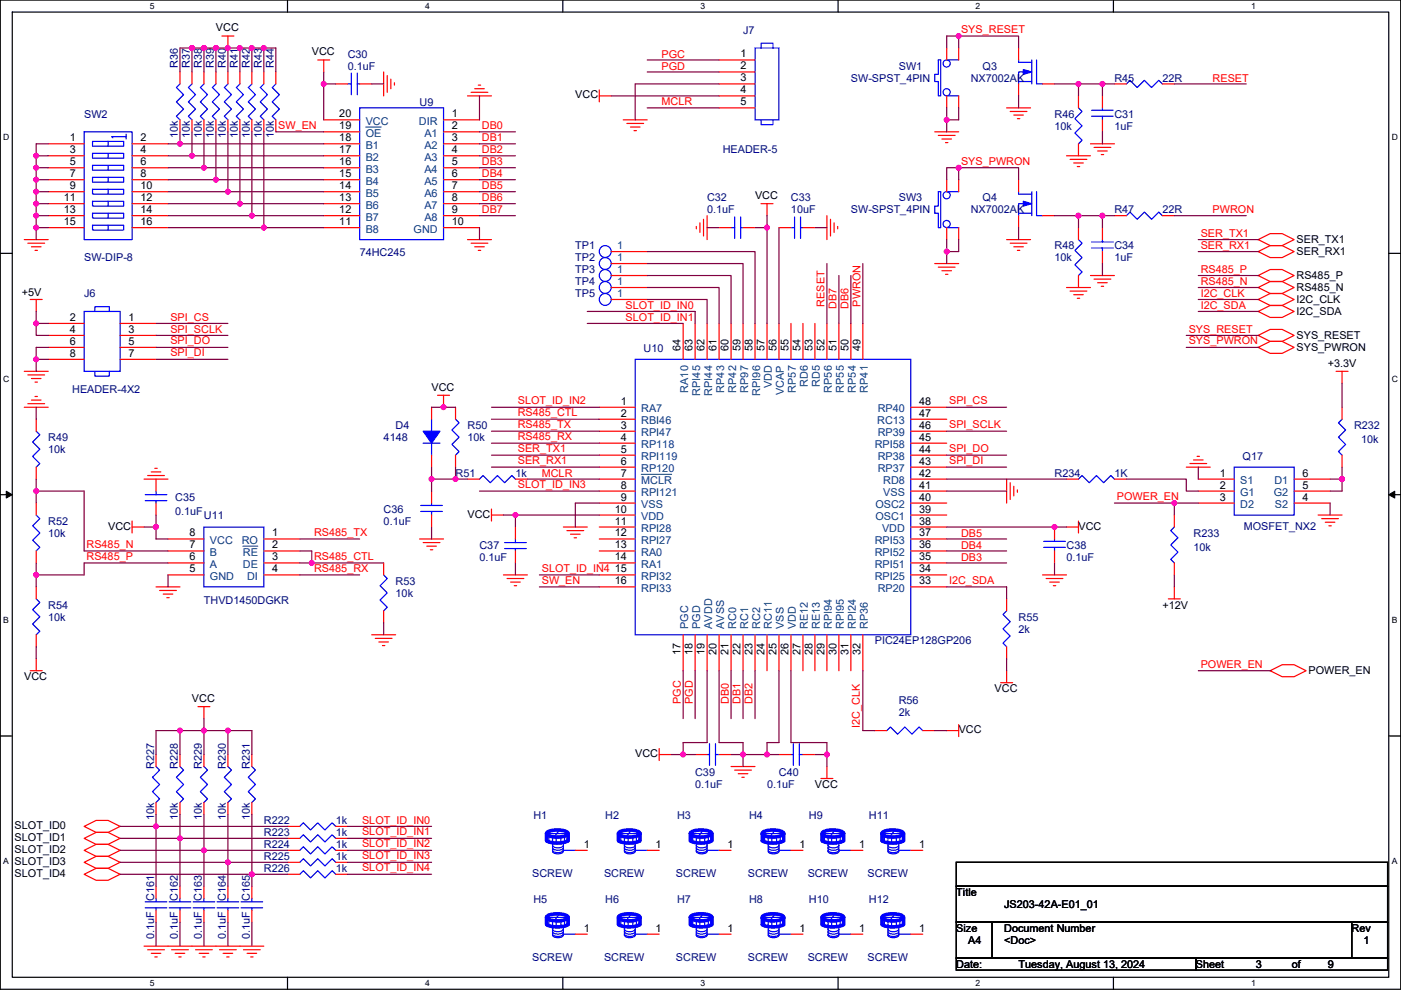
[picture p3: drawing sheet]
<svg xmlns="http://www.w3.org/2000/svg" width="297mm" height="210mm" viewBox="0 0 297 210" stroke-linecap="round" stroke-linejoin="round" font-family="sans-serif">
<defs><g id="words">
<g font-size="2.3">
<text x="45.8" y="6.6">VCC</text>
<text x="66.1" y="11.7">VCC</text>
<text x="157" y="12.2">1</text>
<text x="157" y="14.7">2</text>
<text x="157" y="17.3">3</text>
<text x="122" y="20.9">VCC</text>
<text x="157" y="19.8">4</text>
<text x="157" y="22.4">5</text>
<text x="14.8" y="30">1</text>
<text x="29.8" y="30">2</text>
<text x="71.9" y="30">18</text>
<text x="71.9" y="24.9">20</text>
<text x="71.9" y="27.4">19</text>
<text x="95.8" y="27.4">2</text>
<text x="95.8" y="30">3</text>
<text x="95.8" y="24.9">1</text>
<text x="14.8" y="32.5">3</text>
<text x="14.8" y="35.1">5</text>
<text x="29.8" y="32.5">4</text>
<text x="29.8" y="35.1">6</text>
<text x="71.9" y="35.1">16</text>
<text x="71.9" y="32.5">17</text>
<text x="95.8" y="32.5">4</text>
<text x="95.8" y="35.1">5</text>
<text x="14.8" y="37.6">7</text>
<text x="14.8" y="40.1">9</text>
<text x="29.8" y="37.6">8</text>
<text x="29.8" y="40.1">10</text>
<text x="71.9" y="40.1">14</text>
<text x="71.9" y="37.6">15</text>
<text x="95.8" y="37.6">6</text>
<text x="95.8" y="40.1">7</text>
<text x="13.5" y="47.8">15</text>
<text x="13.5" y="45.2">13</text>
<text x="13.5" y="42.7">11</text>
<text x="29.8" y="47.8">16</text>
<text x="29.8" y="45.2">14</text>
<text x="29.8" y="42.7">12</text>
<text x="71.9" y="47.8">11</text>
<text x="71.9" y="45.2">12</text>
<text x="71.9" y="42.7">13</text>
<text x="95.8" y="42.7">8</text>
<text x="95.8" y="45.2">9</text>
<text x="95.8" y="47.8">10</text>
<text x="160.1" y="42.2">VCC</text>
<text x="274.9" y="51.6">SER_TX1</text>
<text x="274.9" y="54.1">SER_RX1</text>
<text x="274.9" y="59.2">RS485_P</text>
<text x="4.6" y="62.8">+5V</text>
<text x="274.9" y="64.3">I2C_CLK</text>
<text x="274.9" y="61.8">RS485_N</text>
<text x="14.8" y="68.1">2</text>
<text x="14.8" y="70.6">4</text>
<text x="27.2" y="68.1">1</text>
<text x="27.2" y="70.6">3</text>
<text x="274.9" y="66.8">I2C_SDA</text>
<text x="274.9" y="71.9">SYS_RESET</text>
<text x="14.8" y="73.2">6</text>
<text x="14.8" y="75.7">8</text>
<text x="27.2" y="73.2">5</text>
<text x="27.2" y="75.7">7</text>
<text x="144.3" y="74.4" transform="rotate(-90 144.3 74.4)">64</text>
<text x="146.9" y="74.4" transform="rotate(-90 146.9 74.4)">63</text>
<text x="149.4" y="74.4" transform="rotate(-90 149.4 74.4)">62</text>
<text x="151.9" y="74.4" transform="rotate(-90 151.9 74.4)">61</text>
<text x="154.5" y="74.4" transform="rotate(-90 154.5 74.4)">60</text>
<text x="157" y="74.4" transform="rotate(-90 157 74.4)">59</text>
<text x="159.6" y="74.4" transform="rotate(-90 159.6 74.4)">58</text>
<text x="162.1" y="74.4" transform="rotate(-90 162.1 74.4)">57</text>
<text x="164.6" y="74.4" transform="rotate(-90 164.6 74.4)">56</text>
<text x="167.2" y="74.4" transform="rotate(-90 167.2 74.4)">55</text>
<text x="169.7" y="74.4" transform="rotate(-90 169.7 74.4)">54</text>
<text x="172.3" y="74.4" transform="rotate(-90 172.3 74.4)">53</text>
<text x="174.8" y="74.4" transform="rotate(-90 174.8 74.4)">52</text>
<text x="177.3" y="74.4" transform="rotate(-90 177.3 74.4)">51</text>
<text x="179.9" y="74.4" transform="rotate(-90 179.9 74.4)">50</text>
<text x="182.4" y="74.4" transform="rotate(-90 182.4 74.4)">49</text>
<text x="274.9" y="74.5">SYS_PWRON</text>
<text x="281.5" y="77.8">+3.3V</text>
<text x="91.5" y="82.8">VCC</text>
<text x="131.6" y="85.9">1</text>
<text x="131.6" y="88.4">2</text>
<text x="194.9" y="85.9">48</text>
<text x="194.9" y="88.4">47</text>
<text x="131.6" y="90.9">3</text>
<text x="131.6" y="93.5">4</text>
<text x="194.9" y="90.9">46</text>
<text x="194.9" y="93.5">45</text>
<text x="131.6" y="101.1">7</text>
<text x="131.6" y="96">5</text>
<text x="131.6" y="98.6">6</text>
<text x="194.9" y="101.1">42</text>
<text x="194.9" y="98.6">43</text>
<text x="194.9" y="96">44</text>
<text x="258.6" y="101.1">1</text>
<text x="276.2" y="101.1">6</text>
<text x="131.6" y="103.6">8</text>
<text x="131.6" y="106.2">9</text>
<text x="194.9" y="106.2">40</text>
<text x="194.9" y="103.6">41</text>
<text x="258.6" y="103.6">2</text>
<text x="258.6" y="106.2">3</text>
<text x="276.2" y="106.2">4</text>
<text x="276.2" y="103.6">5</text>
<text x="22.9" y="112.3">VCC</text>
<text x="40.2" y="113.8">8</text>
<text x="57.7" y="113.8">1</text>
<text x="99.1" y="109.8">VCC</text>
<text x="130.4" y="108.7">10</text>
<text x="130.4" y="111.3">11</text>
<text x="130.4" y="113.8">12</text>
<text x="194.9" y="111.3">38</text>
<text x="194.9" y="108.7">39</text>
<text x="194.9" y="113.8">37</text>
<text x="228.7" y="112.3">VCC</text>
<text x="40.2" y="118.9">6</text>
<text x="40.2" y="116.3">7</text>
<text x="57.7" y="118.9">3</text>
<text x="57.7" y="116.3">2</text>
<text x="130.4" y="116.3">13</text>
<text x="130.4" y="118.9">14</text>
<text x="194.9" y="118.9">35</text>
<text x="194.9" y="116.3">36</text>
<text x="40.2" y="121.4">5</text>
<text x="57.7" y="121.4">4</text>
<text x="130.4" y="121.4">15</text>
<text x="130.4" y="124">16</text>
<text x="194.9" y="124">33</text>
<text x="194.9" y="121.4">34</text>
<text x="246.4" y="129.1">+12V</text>
<text x="144.3" y="139" transform="rotate(-90 144.3 139)">17</text>
<text x="146.9" y="139" transform="rotate(-90 146.9 139)">18</text>
<text x="149.4" y="139" transform="rotate(-90 149.4 139)">19</text>
<text x="151.9" y="139" transform="rotate(-90 151.9 139)">20</text>
<text x="154.5" y="139" transform="rotate(-90 154.5 139)">21</text>
<text x="157" y="139" transform="rotate(-90 157 139)">22</text>
<text x="159.6" y="139" transform="rotate(-90 159.6 139)">23</text>
<text x="162.1" y="139" transform="rotate(-90 162.1 139)">24</text>
<text x="164.6" y="139" transform="rotate(-90 164.6 139)">25</text>
<text x="167.2" y="139" transform="rotate(-90 167.2 139)">26</text>
<text x="169.7" y="139" transform="rotate(-90 169.7 139)">27</text>
<text x="172.3" y="139" transform="rotate(-90 172.3 139)">28</text>
<text x="174.8" y="139" transform="rotate(-90 174.8 139)">29</text>
<text x="177.3" y="139" transform="rotate(-90 177.3 139)">30</text>
<text x="179.9" y="139" transform="rotate(-90 179.9 139)">31</text>
<text x="182.4" y="139" transform="rotate(-90 182.4 139)">32</text>
<text x="277.4" y="143">POWER_EN</text>
<text x="5.1" y="144.3">VCC</text>
<text x="40.7" y="148.9">VCC</text>
<text x="210.9" y="146.9">VCC</text>
<text x="203.3" y="155.5">VCC</text>
<text x="134.7" y="160.6">VCC</text>
<text x="172.8" y="167.2">VCC</text>
<text x="3.1" y="175.8">SLOT_ID0</text>
<text x="3.1" y="178.4">SLOT_ID1</text>
<text x="123.8" y="179.8">1</text>
<text x="139" y="179.8">1</text>
<text x="154.2" y="179.8">1</text>
<text x="169.5" y="179.8">1</text>
<text x="182.2" y="179.8">1</text>
<text x="194.9" y="179.8">1</text>
<text x="3.1" y="180.9">SLOT_ID2</text>
<text x="3.1" y="183.4">SLOT_ID3</text>
<text x="3.1" y="186">SLOT_ID4</text>
<text x="202.8" y="190">Title</text>
<text x="123.8" y="197.6">1</text>
<text x="139" y="197.6">1</text>
<text x="154.2" y="197.6">1</text>
<text x="169.5" y="197.6">1</text>
<text x="182.2" y="197.6">1</text>
<text x="194.9" y="197.6">1</text>
<text x="202.8" y="197.7">Size</text>
<text x="212.9" y="197.7">Document Number</text>
<text x="212.9" y="192.6">JS203-42A-E01_01</text>
<text x="286.6" y="197.7">Rev</text>
<text x="205.3" y="200.2">A4</text>
<text x="212.9" y="200.2">&lt;Doc&gt;</text>
<text x="289.1" y="200.2">1</text>
<text x="202.8" y="205.3">Date:</text>
<text x="216" y="205.3">Tuesday, August 13, 2024</text>
<text x="253.6" y="205.3">Sheet</text>
<text x="266.3" y="205.3">3</text>
<text x="273.9" y="205.3">of</text>
<text x="281.5" y="205.3">9</text>
</g>
<g font-size="2.3" fill="#000080">
<text x="157.5" y="7.2">J7</text>
<text x="37.7" y="14.5" transform="rotate(-90 37.7 14.5)">R36</text>
<text x="40.3" y="14.5" transform="rotate(-90 40.3 14.5)">R37</text>
<text x="42.8" y="14.5" transform="rotate(-90 42.8 14.5)">R38</text>
<text x="45.4" y="14.5" transform="rotate(-90 45.4 14.5)">R39</text>
<text x="47.9" y="14.5" transform="rotate(-90 47.9 14.5)">R40</text>
<text x="50.4" y="14.5" transform="rotate(-90 50.4 14.5)">R41</text>
<text x="53" y="14.5" transform="rotate(-90 53 14.5)">R42</text>
<text x="55.5" y="14.5" transform="rotate(-90 55.5 14.5)">R43</text>
<text x="58.1" y="14.5" transform="rotate(-90 58.1 14.5)">R44</text>
<text x="73.7" y="12.2">C30</text>
<text x="73.7" y="14.8">0.1uF</text>
<text x="180.4" y="17.3">SW-SPST_4PIN</text>
<text x="190.6" y="14.8">SW1</text>
<text x="205.8" y="17.3">NX7002AK</text>
<text x="208.3" y="14.8">Q3</text>
<text x="236.3" y="17.3">R45</text>
<text x="246.4" y="17.3">22R</text>
<text x="89" y="22.4">U9</text>
<text x="17.8" y="24.9">SW2</text>
<text x="37.7" y="29.2" transform="rotate(-90 37.7 29.2)">10k</text>
<text x="40.3" y="29.2" transform="rotate(-90 40.3 29.2)">10k</text>
<text x="42.8" y="29.2" transform="rotate(-90 42.8 29.2)">10k</text>
<text x="45.4" y="29.2" transform="rotate(-90 45.4 29.2)">10k</text>
<text x="47.9" y="29.2" transform="rotate(-90 47.9 29.2)">10k</text>
<text x="50.4" y="29.2" transform="rotate(-90 50.4 29.2)">10k</text>
<text x="53" y="29.2" transform="rotate(-90 53 29.2)">10k</text>
<text x="55.5" y="29.2" transform="rotate(-90 55.5 29.2)">10k</text>
<text x="58.1" y="29.2" transform="rotate(-90 58.1 29.2)">10k</text>
<text x="223.6" y="24.9">R46</text>
<text x="223.6" y="27.5">10k</text>
<text x="236.3" y="24.9">C31</text>
<text x="236.3" y="27.5">1uF</text>
<text x="153.2" y="32.6">HEADER-5</text>
<text x="149.9" y="42.7">C32</text>
<text x="149.9" y="45.3">0.1uF</text>
<text x="167.7" y="42.7">C33</text>
<text x="167.7" y="45.3">10uF</text>
<text x="180.4" y="45.3">SW-SPST_4PIN</text>
<text x="190.6" y="42.7">SW3</text>
<text x="205.8" y="45.3">NX7002AK</text>
<text x="208.3" y="42.7">Q4</text>
<text x="236.3" y="45.3">R47</text>
<text x="246.4" y="45.3">22R</text>
<text x="122" y="52.9">TP1</text>
<text x="223.6" y="52.9">R48</text>
<text x="236.3" y="52.9">C34</text>
<text x="17.8" y="55.4">SW-DIP-8</text>
<text x="76.3" y="54.4">74HC245</text>
<text x="122" y="55.4">TP2</text>
<text x="122" y="58">TP3</text>
<text x="223.6" y="55.4">10k</text>
<text x="236.3" y="55.4">1uF</text>
<text x="17.8" y="63">J6</text>
<text x="122" y="63">TP5</text>
<text x="122" y="60.5">TP4</text>
<text x="136.5" y="74.7">U10</text>
<text x="15.3" y="83.4">HEADER-4X2</text>
<text x="10.2" y="93.5">R49</text>
<text x="81.3" y="93.5">4148</text>
<text x="83.9" y="91">D4</text>
<text x="99.1" y="91">R50</text>
<text x="99.1" y="93.5">10k</text>
<text x="287.1" y="91">R232</text>
<text x="288.6" y="94">10k</text>
<text x="10.2" y="96.1">10k</text>
<text x="96.6" y="101.1">R51</text>
<text x="109.3" y="101.1">1k</text>
<text x="223.6" y="101.1">R234</text>
<text x="236.3" y="101.1">1K</text>
<text x="263.5" y="97.6">Q17</text>
<text x="37.1" y="106.2">C35</text>
<text x="10.2" y="111.3">R52</text>
<text x="10.2" y="113.8">10k</text>
<text x="37.1" y="109.3">0.1uF</text>
<text x="43.2" y="110">U11</text>
<text x="81.3" y="108.8">C36</text>
<text x="81.3" y="111.3">0.1uF</text>
<text x="253" y="113.8">R233</text>
<text x="263.7" y="112.3">MOSFET_NX2</text>
<text x="101.7" y="116.4">C37</text>
<text x="101.7" y="118.9">0.1uF</text>
<text x="226.1" y="116.4">C38</text>
<text x="226.1" y="118.9">0.1uF</text>
<text x="253" y="116.9">10k</text>
<text x="83.9" y="124">R53</text>
<text x="10.2" y="129.1">R54</text>
<text x="10.2" y="131.6">10k</text>
<text x="43.2" y="128.1">THVD1450DGKR</text>
<text x="83.9" y="126.5">10k</text>
<text x="216" y="131.6">R55</text>
<text x="185.5" y="136.7">PIC24EP128GP206</text>
<text x="216" y="134.2">2k</text>
<text x="190.6" y="149.4">R56</text>
<text x="190.6" y="151.9">2k</text>
<text x="32.7" y="163.1" transform="rotate(-90 32.7 163.1)">R227</text>
<text x="37.7" y="163.1" transform="rotate(-90 37.7 163.1)">R228</text>
<text x="42.8" y="163.1" transform="rotate(-90 42.8 163.1)">R229</text>
<text x="47.9" y="163.1" transform="rotate(-90 47.9 163.1)">R230</text>
<text x="53" y="163.1" transform="rotate(-90 53 163.1)">R231</text>
<text x="147.4" y="164.6">C39</text>
<text x="147.4" y="167.2">0.1uF</text>
<text x="162.6" y="167.2">0.1uF</text>
<text x="165.2" y="164.6">C40</text>
<text x="113.1" y="173.8">H1</text>
<text x="128.3" y="173.8">H2</text>
<text x="143.6" y="173.8">H3</text>
<text x="158.8" y="173.8">H4</text>
<text x="171.5" y="173.8">H9</text>
<text x="184.2" y="173.8">H11</text>
<text x="32.7" y="174" transform="rotate(-90 32.7 174)">10k</text>
<text x="37.7" y="174" transform="rotate(-90 37.7 174)">10k</text>
<text x="42.8" y="174" transform="rotate(-90 42.8 174)">10k</text>
<text x="47.9" y="174" transform="rotate(-90 47.9 174)">10k</text>
<text x="53" y="174" transform="rotate(-90 53 174)">10k</text>
<text x="55.9" y="177.3">R223</text>
<text x="55.9" y="174.8">R222</text>
<text x="55.9" y="179.9">R224</text>
<text x="71.2" y="177.3">1k</text>
<text x="71.2" y="174.8">1k</text>
<text x="71.2" y="179.9">1k</text>
<text x="55.9" y="182.4">R225</text>
<text x="55.9" y="185">R226</text>
<text x="71.2" y="182.4">1k</text>
<text x="71.2" y="185">1k</text>
<text x="112.8" y="186">SCREW</text>
<text x="128.1" y="186">SCREW</text>
<text x="143.3" y="186">SCREW</text>
<text x="158.6" y="186">SCREW</text>
<text x="171.3" y="186">SCREW</text>
<text x="184" y="186">SCREW</text>
<text x="32.7" y="191" transform="rotate(-90 32.7 191)">C161</text>
<text x="37.7" y="191" transform="rotate(-90 37.7 191)">C162</text>
<text x="42.8" y="191" transform="rotate(-90 42.8 191)">C163</text>
<text x="47.9" y="191" transform="rotate(-90 47.9 191)">C164</text>
<text x="53" y="191" transform="rotate(-90 53 191)">C165</text>
<text x="113.1" y="191.6">H5</text>
<text x="128.3" y="191.6">H6</text>
<text x="143.6" y="191.6">H7</text>
<text x="158.8" y="191.6">H8</text>
<text x="171.5" y="191.6">H10</text>
<text x="184.2" y="191.6">H12</text>
<text x="32.7" y="199.2" transform="rotate(-90 32.7 199.2)">0.1uF</text>
<text x="37.7" y="199.2" transform="rotate(-90 37.7 199.2)">0.1uF</text>
<text x="42.8" y="199.2" transform="rotate(-90 42.8 199.2)">0.1uF</text>
<text x="47.9" y="199.2" transform="rotate(-90 47.9 199.2)">0.1uF</text>
<text x="53" y="199.2" transform="rotate(-90 53 199.2)">0.1uF</text>
<text x="112.8" y="203.8">SCREW</text>
<text x="128.1" y="203.8">SCREW</text>
<text x="143.3" y="203.8">SCREW</text>
<text x="158.6" y="203.8">SCREW</text>
<text x="171.3" y="203.8">SCREW</text>
<text x="184" y="203.8">SCREW</text>
</g>
<g font-size="2.3" fill="#f00">
<text x="203.8" y="7">SYS_RESET</text>
<text x="140.3" y="12.2">PGC</text>
<text x="140.3" y="14.8">PGD</text>
<text x="257.1" y="17.3">RESET</text>
<text x="140.3" y="22.4">MCLR</text>
<text x="59" y="27.3">SW_EN</text>
<text x="102.2" y="27.5">DB0</text>
<text x="102.2" y="30">DB1</text>
<text x="102.2" y="32.5">DB2</text>
<text x="102.2" y="35.1">DB3</text>
<text x="203.8" y="35">SYS_PWRON</text>
<text x="102.2" y="37.6">DB4</text>
<text x="102.2" y="40.2">DB5</text>
<text x="102.2" y="42.7">DB6</text>
<text x="102.2" y="45.2">DB7</text>
<text x="257.1" y="45.2">PWRON</text>
<text x="254.6" y="50.2">SER_TX1</text>
<text x="254.6" y="52.7">SER_RX1</text>
<text x="254.6" y="57.8">RS485_P</text>
<text x="132.6" y="65.4">SLOT_ID_IN0</text>
<text x="174.8" y="65" transform="rotate(-90 174.8 65)">RESET</text>
<text x="177.4" y="65.6" transform="rotate(-90 177.4 65.6)">DB7</text>
<text x="179.9" y="65.6" transform="rotate(-90 179.9 65.6)">DB6</text>
<text x="182.4" y="65" transform="rotate(-90 182.4 65)">PWRON</text>
<text x="254.6" y="62.9">I2C_CLK</text>
<text x="254.6" y="65.4">I2C_SDA</text>
<text x="254.6" y="60.4">RS485_N</text>
<text x="36.1" y="68">SPI_CS</text>
<text x="36.1" y="70.5">SPI_SCLK</text>
<text x="132.6" y="68">SLOT_ID_IN1</text>
<text x="252" y="70.5">SYS_RESET</text>
<text x="36.1" y="73.1">SPI_DO</text>
<text x="36.1" y="75.6">SPI_DI</text>
<text x="252" y="73.1">SYS_PWRON</text>
<text x="109.8" y="88.3">RS485_CTL</text>
<text x="109.8" y="85.8">SLOT_ID_IN2</text>
<text x="201.2" y="85.8">SPI_CS</text>
<text x="109.8" y="90.8">RS485_TX</text>
<text x="109.8" y="93.4">RS485_RX</text>
<text x="109.8" y="95.9">SER_TX1</text>
<text x="201.2" y="95.9">SPI_DO</text>
<text x="201.2" y="90.8">SPI_SCLK</text>
<text x="109.8" y="98.5">SER_RX1</text>
<text x="114.9" y="101.1">MCLR</text>
<text x="201.2" y="98.5">SPI_DI</text>
<text x="109.8" y="103.5">SLOT_ID_IN3</text>
<text x="236.8" y="106.1">POWER_EN</text>
<text x="66.6" y="113.7">RS485_TX</text>
<text x="203.8" y="113.8">DB5</text>
<text x="18.3" y="116.2">RS485_N</text>
<text x="18.3" y="118.8">RS485_P</text>
<text x="66.6" y="118.8">RS485_CTL</text>
<text x="203.8" y="118.9">DB3</text>
<text x="203.8" y="116.4">DB4</text>
<text x="66.6" y="121.3">RS485_RX</text>
<text x="114.9" y="123.9">SW_EN</text>
<text x="114.9" y="121.3">SLOT_ID_IN4</text>
<text x="201.2" y="123.9">I2C_SDA</text>
<text x="254.6" y="141.6">POWER_EN</text>
<text x="144.3" y="149.4" transform="rotate(-90 144.3 149.4)">PGC</text>
<text x="146.9" y="149.4" transform="rotate(-90 146.9 149.4)">PGD</text>
<text x="154.5" y="149.4" transform="rotate(-90 154.5 149.4)">DB0</text>
<text x="157" y="149.4" transform="rotate(-90 157 149.4)">DB1</text>
<text x="159.6" y="149.4" transform="rotate(-90 159.6 149.4)">DB2</text>
<text x="182.3" y="154.5" transform="rotate(-90 182.3 154.5)">I2C_CLK</text>
<text x="76.8" y="174.7">SLOT_ID_IN0</text>
<text x="76.8" y="177.2">SLOT_ID_IN1</text>
<text x="76.8" y="179.7">SLOT_ID_IN2</text>
<text x="76.8" y="182.3">SLOT_ID_IN3</text>
<text x="76.8" y="184.8">SLOT_ID_IN4</text>
</g>
<g font-size="2.3" fill="#004080">
<text x="77.5" y="29">OE</text>
<text x="77.5" y="26.5">VCC</text>
<text x="88.8" y="26.5">DIR</text>
<text x="90" y="29">A1</text>
<text x="77.5" y="34.1">B2</text>
<text x="77.5" y="31.5">B1</text>
<text x="90" y="31.5">A2</text>
<text x="90" y="34.1">A3</text>
<text x="77.5" y="41.7">B5</text>
<text x="77.5" y="39.2">B4</text>
<text x="77.5" y="36.6">B3</text>
<text x="90" y="36.6">A4</text>
<text x="90" y="39.2">A5</text>
<text x="90" y="41.7">A6</text>
<text x="77.5" y="46.8">B7</text>
<text x="77.5" y="44.2">B6</text>
<text x="90" y="44.2">A7</text>
<text x="90" y="46.8">A8</text>
<text x="77.5" y="49.3">B8</text>
<text x="87.7" y="49.3">GND</text>
<text x="130.9" y="52.9">1</text>
<text x="130.9" y="55.4">1</text>
<text x="130.9" y="58">1</text>
<text x="130.9" y="63">1</text>
<text x="130.9" y="60.5">1</text>
<text x="145.9" y="83.3" transform="rotate(-90 145.9 83.3)">RA10</text>
<text x="148.4" y="83.9" transform="rotate(-90 148.4 83.9)">RPI45</text>
<text x="151" y="83.9" transform="rotate(-90 151 83.9)">RPI44</text>
<text x="153.5" y="83.3" transform="rotate(-90 153.5 83.3)">RP43</text>
<text x="156.1" y="83.3" transform="rotate(-90 156.1 83.3)">RP42</text>
<text x="158.6" y="83.3" transform="rotate(-90 158.6 83.3)">RP97</text>
<text x="161.1" y="83.9" transform="rotate(-90 161.1 83.9)">RPI96</text>
<text x="163.7" y="82.4" transform="rotate(-90 163.7 82.4)">VDD</text>
<text x="166.2" y="83.8" transform="rotate(-90 166.2 83.8)">VCAP</text>
<text x="168.8" y="83.3" transform="rotate(-90 168.8 83.3)">RP57</text>
<text x="171.3" y="82.1" transform="rotate(-90 171.3 82.1)">RD6</text>
<text x="173.8" y="82.1" transform="rotate(-90 173.8 82.1)">RD5</text>
<text x="176.4" y="83.3" transform="rotate(-90 176.4 83.3)">RP56</text>
<text x="178.9" y="83.3" transform="rotate(-90 178.9 83.3)">RP55</text>
<text x="181.5" y="83.3" transform="rotate(-90 181.5 83.3)">RP54</text>
<text x="184" y="83.3" transform="rotate(-90 184 83.3)">RP41</text>
<text x="136" y="87.4">RA7</text>
<text x="136" y="90">RBI46</text>
<text x="186" y="90">RC13</text>
<text x="186.1" y="87.4">RP40</text>
<text x="136" y="92.5">RPI47</text>
<text x="136" y="95">RP118</text>
<text x="185.5" y="95">RPI58</text>
<text x="186.1" y="92.5">RP39</text>
<text x="136" y="97.6">RPI119</text>
<text x="136" y="100.1">RP120</text>
<text x="186.1" y="100.1">RP37</text>
<text x="186.1" y="97.6">RP38</text>
<text x="136" y="102.7">MCLR</text>
<text x="136" y="105.2">RPI121</text>
<text x="136" y="107.7">VSS</text>
<text x="185.6" y="107.7">OSC2</text>
<text x="187.3" y="105.2">VSS</text>
<text x="187.3" y="102.7">RD8</text>
<text x="263" y="102.7">S1</text>
<text x="263" y="105.2">G1</text>
<text x="263" y="107.7">D2</text>
<text x="270.1" y="105.2">G2</text>
<text x="270.2" y="102.7">D1</text>
<text x="270.3" y="107.7">S2</text>
<text x="136" y="110.3">VDD</text>
<text x="136" y="112.8">RPI28</text>
<text x="185.6" y="110.3">OSC1</text>
<text x="187" y="112.8">VDD</text>
<text x="44.5" y="117.9">B</text>
<text x="44.5" y="115.4">VCC</text>
<text x="51.2" y="115.4">RO</text>
<text x="51.5" y="117.9">RE</text>
<text x="136" y="115.4">RPI27</text>
<text x="136" y="117.9">RA0</text>
<text x="185.5" y="117.9">RPI52</text>
<text x="185.5" y="115.4">RPI53</text>
<text x="44.5" y="123">GND</text>
<text x="44.5" y="120.4">A</text>
<text x="51.5" y="120.4">DE</text>
<text x="52.4" y="123">DI</text>
<text x="136" y="120.4">RA1</text>
<text x="136" y="123">RPI32</text>
<text x="136" y="125.5">RPI33</text>
<text x="185.5" y="123">RPI25</text>
<text x="185.5" y="120.4">RPI51</text>
<text x="186.1" y="125.5">RP20</text>
<text x="145.9" y="133.4" transform="rotate(-90 145.9 133.4)">PGC</text>
<text x="148.4" y="133.4" transform="rotate(-90 148.4 133.4)">PGD</text>
<text x="151" y="133.4" transform="rotate(-90 151 133.4)">AVDD</text>
<text x="153.5" y="133.4" transform="rotate(-90 153.5 133.4)">AVSS</text>
<text x="156.1" y="133.4" transform="rotate(-90 156.1 133.4)">RC0</text>
<text x="158.6" y="133.4" transform="rotate(-90 158.6 133.4)">RC1</text>
<text x="161.1" y="133.4" transform="rotate(-90 161.1 133.4)">RC2</text>
<text x="163.7" y="133.4" transform="rotate(-90 163.7 133.4)">RC11</text>
<text x="166.2" y="133.4" transform="rotate(-90 166.2 133.4)">VSS</text>
<text x="168.8" y="133.4" transform="rotate(-90 168.8 133.4)">VDD</text>
<text x="171.3" y="133.4" transform="rotate(-90 171.3 133.4)">RE12</text>
<text x="173.8" y="133.4" transform="rotate(-90 173.8 133.4)">RE13</text>
<text x="176.4" y="133.4" transform="rotate(-90 176.4 133.4)">RPI94</text>
<text x="178.9" y="133.4" transform="rotate(-90 178.9 133.4)">RPI95</text>
<text x="181.5" y="133.4" transform="rotate(-90 181.5 133.4)">RPI24</text>
<text x="184" y="133.4" transform="rotate(-90 184 133.4)">RP36</text>
</g>
<g font-size="1.8">
<text x="31.8" y="1.9">5</text>
<text x="90.1" y="1.9">4</text>
<text x="148.5" y="1.9">3</text>
<text x="206.9" y="1.9">2</text>
<text x="265.2" y="1.9">1</text>
<text x=".7" y="29.8">D</text>
<text x="295.1" y="29.8">D</text>
<text x=".7" y="81">C</text>
<text x="295.1" y="81">C</text>
<text x=".7" y="132.1">B</text>
<text x="295.1" y="132.1">B</text>
<text x=".7" y="183.3">A</text>
<text x="295.1" y="183.3">A</text>
<text x="31.8" y="209.2">5</text>
<text x="90.1" y="209.2">4</text>
<text x="148.5" y="209.2">3</text>
<text x="206.9" y="209.2">2</text>
<text x="265.2" y="209.2">1</text>
</g>
</g></defs>
<path d="M.1 0h296.9v209.8h-296.9zM2.6 2.6h291.8v204.7h-291.8z" fill="none" stroke="#000" stroke-width=".25"/>
<g fill="#fff">
<path d="M31.8 .3h1v2h-1z"/>
<path d="M31.8 207.5h1v2.1h-1z"/>
</g>
<path d="M61 0v2.6M61 207.3v2.5" fill="none" stroke="#000" stroke-width=".25"/>
<g fill="#fff">
<path d="M90.1 .3h1v2h-1z"/>
<path d="M90.1 207.5h1v2.1h-1z"/>
</g>
<path d="M119.3 0v2.6M119.3 207.3v2.5" fill="none" stroke="#000" stroke-width=".25"/>
<g fill="#fff">
<path d="M148.5 .3h1v2h-1z"/>
<path d="M148.5 207.5h1v2.1h-1z"/>
</g>
<path d="M177.7 0v2.6M177.7 207.3v2.5" fill="none" stroke="#000" stroke-width=".25"/>
<g fill="#fff">
<path d="M206.9 .3h1v2h-1z"/>
<path d="M206.9 207.5h1v2.1h-1z"/>
</g>
<path d="M236.1 0v2.6M236.1 207.3v2.5" fill="none" stroke="#000" stroke-width=".25"/>
<g fill="#fff">
<path d="M265.2 .3h1v2h-1z"/>
<path d="M265.2 207.5h1v2.1h-1z"/>
<path d="M.7 28.2h1.3v2h-1.3z"/>
<path d="M295.1 28.2h1.3v2h-1.3z"/>
<path d="M.7 79.3h1.3v2.1h-1.3z"/>
<path d="M295.1 79.3h1.3v2.1h-1.3z"/>
</g>
<path d="M.1 53.7h2.5M294.4 53.7h2.6" fill="none" stroke="#000" stroke-width=".25"/>
<g fill="#fff">
<path d="M.7 130.5h1.2v2h-1.2z"/>
<path d="M295.1 130.5h1.2v2h-1.2z"/>
</g>
<path d="M.1 104.9h2.5M294.4 104.9h2.6" fill="none" stroke="#000" stroke-width=".25"/>
<path d="M1.3 104.2l1.3 .7-1.3 .7zM294.4 104.9l1.3-.7v1.4z" fill="#000" stroke="#000" stroke-width=".21"/>
<g fill="#fff">
<path d="M.7 181.7h1.2v2h-1.2z"/>
<path d="M295.1 181.7h1.2v2h-1.2z"/>
</g>
<path d="M.1 156.1h2.5M294.4 156.1h2.6M202.8 182.9h91.4v5.1h-91.4zM202.8 188h91.4v7.6h-91.4zM202.8 195.6h7.6v7.6h-7.6zM210.4 195.6h76.2v7.6h-76.2zM286.6 195.6h7.6v7.6h-7.6zM202.8 203.2h50.8v2.6h-50.8zM253.6 203.2h40.6v2.6h-40.6z" fill="none" stroke="#000" stroke-width=".25"/>
<g fill="none" stroke="#f00" stroke-width=".25">
<path d="M38.2 15.3v2.5M40.7 15.3v2.5M43.2 15.3v2.5M45.8 15.3v2.5M47.1 7.6h2.5M48.3 15.3v2.5M48.3 7.6v2.6M50.9 15.3v2.5M53.4 15.3v2.5M55.9 15.3v2.5M58.5 15.3v2.5M67.4 12.7h2.5"/>
<path d="M68.6 12.7v2.6M71.2 17.8h2.5M76.3 17.8h2.5M81.3 15.3v5M82.1 16v3.6M82.9 16.8v2M83.6 17.5v.6M99.9 19.6h3.5M100.6 18.8h2.1M101.4 18.1h.5M127.1 19.1v2.5M152.5 12.7h7.6"/>
<path d="M152.5 15.3h7.6M152.5 17.8h7.6M200.7 10.2v2.5M203.3 10.2v2.5M216 10.2v2.5M216 17.8v2.5M221 17.8h2.6M236.3 17.8h2.5M246.4 17.8h2.6M10.2 30.5h7.6M10.2 33h7.6M10.2 35.6h7.6"/>
<path d="M10.2 38.1h7.6M28 30.5h7.6M28 33h7.6M28 35.6h7.6M28 38.1h7.6M38.2 25.4v2.6M40.7 25.4v2.6M43.2 25.4v2.6M45.8 25.4v2.6M48.3 25.4v2.6M50.9 25.4v2.6M53.4 25.4v2.6"/>
<path d="M55.9 25.4v2.6M58.5 25.4v2.6M68.6 38.1h7.7M68.6 35.6h7.7M68.6 33h7.7M68.6 30.5h7.7M68.6 28h7.7M68.6 25.4h7.7M94 25.4h7.7M94 28h7.7M94 30.5h7.7M94 33h7.7"/>
<path d="M94 35.6h7.7M94 38.1h7.7M99.1 20.3h5.1M127.1 20.3h2.5M132.1 25.4h5.1M132.9 26.2h3.6M133.7 26.9h2M134.4 27.7h.5M152.5 20.3h7.6M152.5 22.9h7.6M198.2 28h5.1M198.9 28.7h3.6"/>
<path d="M199.7 29.5h2M200.5 30.2h.5M200.7 20.3v2.6M200.7 38.1v2.6M203.3 20.3v2.6M203.3 38.1v2.6M213.4 22.9h5.1M214.2 23.6h3.5M214.9 24.4h2.1M215.7 25.2h.5M216 38.1v2.6M226.1 33h5.1"/>
<path d="M226.9 33.8h3.5M227.6 34.6h2.1M228.4 35.3h.5M228.7 20.3v2.6M228.7 30.5v2.5M231.2 30.5h5.1M232 31.3h3.5M232.7 32h2.1M233.5 32.8h.5M233.7 20.3v2.6M233.7 25.4v2.6M5.1 50.8h5.1"/>
<path d="M5.9 51.6h3.6M6.7 52.3h2M7.4 53.1h.5M10.2 48.3h7.6M10.2 45.7h7.6M10.2 43.2h7.6M10.2 40.7h7.6M28 48.3h7.6M28 45.7h7.6M28 43.2h7.6M28 40.7h7.6M68.6 48.3h7.7"/>
<path d="M68.6 45.7h7.7M68.6 43.2h7.7M68.6 40.7h7.7M94 40.7h7.7M94 43.2h7.7M94 45.7h7.7M94 48.3h7.7M99.1 50.8h5.1M99.9 51.6h3.5M100.6 52.3h2.1M101.4 53.1h.5M129.6 55.9h7.6"/>
<path d="M129.6 58.4h7.6M129.6 53.4h7.6M147.6 48v.5M148.4 47.3v2M149.2 46.5v3.6M149.9 45.7v5.1M152.5 48.3h2.5M157.5 48.3h2.6M161.4 43.2h2.5M162.6 43.2v2.5M165.2 48.3h2.5M170.2 48.3h2.6"/>
<path d="M175.3 45.7v5.1M176.1 46.5v3.6M176.8 47.3v2M177.6 48v.5M198.2 55.9h5.1M198.9 56.7h3.6M199.7 57.4h2M200.5 58.2h.5M200.7 48.3v2.5M203.3 48.3v2.5M213.4 50.8h5.1M214.2 51.6h3.5"/>
<path d="M214.9 52.3h2.1M215.7 53.1h.5M216 45.7v2.6M221 45.7h2.6M228.7 48.3v2.5M228.7 58.4v2.6M231.2 58.4h5.1M232 59.2h3.5M232.7 60h2.1M233.7 48.3v2.5M233.7 53.4v2.5M236.3 45.7h2.5"/>
<path d="M246.4 45.7h2.6M266.8 50.8l2.5-1.2h2.5l2.6 1.2-2.6 1.3h-2.5zM266.8 53.4l2.5-1.3h2.5l2.6 1.3-2.6 1.2h-2.5zM266.8 58.4l2.5-1.2h2.5l2.6 1.2-2.6 1.3h-2.5zM5.1 78.8h5.1M5.9 79.5h3.6M6.4 63.5h2.6M7.7 63.5v2.6M10.2 68.6h7.6M10.2 71.1h7.6M10.2 73.7h7.6M10.2 76.2h7.6"/>
<path d="M25.5 68.6h7.6M25.5 71.1h7.6M25.5 73.7h7.6M25.5 76.2h7.6M129.6 63.5h7.6M129.6 61h7.6M144.8 68.6v7.6M147.4 68.6v7.6M149.9 68.6v7.6M152.5 68.6v7.6M155 68.6v7.6M157.5 68.6v7.6"/>
<path d="M160.1 68.6v7.6M162.6 68.6v7.6M165.2 68.6v7.6M167.7 68.6v7.6M170.2 68.6v7.6M172.8 68.6v7.6M175.3 68.6v7.6M177.9 68.6v7.6M180.4 68.6v7.6M182.9 68.6v7.6M226.1 61h5.1M226.9 61.7h3.5"/>
<path d="M227.6 62.5h2.1M228.4 63.3h.5M233.5 60.7h.5M266.8 63.5l2.5-1.2h2.5l2.6 1.2-2.6 1.3h-2.5zM266.8 66.1l2.5-1.3h2.5l2.6 1.3-2.6 1.2h-2.5zM266.8 71.1l2.5-1.2h2.5l2.6 1.2-2.6 1.3h-2.5zM266.8 73.7l2.5-1.3h2.5l2.6 1.3-2.6 1.3h-2.5zM266.8 61l2.5-1.3h2.5l2.6 1.3-2.6 1.3h-2.5zM283.3 78.8h2.5M284.5 78.8v2.5M5.1 86.4h5.1M5.9 85.6h3.6"/>
<path d="M6.7 80.3h2M6.7 84.9h2M7.4 81h.5M7.4 84.1h.5M7.7 88.9v2.6M7.7 99.1v2.5M32.8 99.3h.5M91.5 86.4v2.5M91.5 96.5v2.6M92.8 83.8h2.5M94 83.8v2.6M96.6 86.4v2.5"/>
<path d="M96.6 96.5v2.6M127.1 86.4h7.6M127.1 88.9h7.6M127.1 91.5h7.6M127.1 94h7.6M127.1 96.5h7.6M127.1 99.1h7.6M193.1 99.1h7.6M193.1 96.5h7.6M193.1 94h7.6M193.1 91.5h7.6M193.1 88.9h7.6"/>
<path d="M193.1 86.4h7.6M251.5 99.1h5.1M252.3 98.3h3.5M253 97.6h2.1M253.8 96.8h.5M284.5 96.5v2.6M284.5 86.4v2.5M7.7 106.7v2.5M7.7 116.9v2.5M28 111.8h2.5M28 110.5v2.6M30.5 101.6h5.1"/>
<path d="M31.3 100.9h3.6M32.1 100.1h2M33.1 106.7v2.5M33.1 101.6v2.6M35.6 119.4h7.6M35.6 116.9h7.6M35.6 114.3h7.6M55.9 114.3h7.7M55.9 116.9h7.7M55.9 119.4h7.7M81.3 119.4v2.5M89 114.3h5"/>
<path d="M89.7 115.1h3.6M90.5 115.8h2M91.2 116.6h.6M91.5 104.2v2.5M91.5 109.2v2.6M99.1 101.6h2.6M104.2 109.2h2.5M104.2 108v2.5M109.3 101.6h2.5M109.3 116.9v2.5M109.3 111.8v2.5M119.4 111.8h5.1"/>
<path d="M120.2 112.5h3.6M121 113.3h2M121.7 114.1h.5M127.1 101.6h7.6M127.1 104.2h7.6M127.1 106.7h7.6M127.1 109.2h7.6M127.1 111.8h7.6M127.1 114.3h7.6M127.1 116.9h7.6M127.1 119.4h7.6M193.1 119.4h7.6"/>
<path d="M193.1 116.9h7.6M193.1 114.3h7.6M193.1 111.8h7.6M193.1 109.2h7.6M193.1 106.7h7.6M193.1 104.2h7.6M193.1 101.6h7.6M213.4 101.6v5.1M214.2 102.4v3.5M214.9 103.1v2.1M215.7 103.9v.5M223.6 111.8v2.5"/>
<path d="M223.6 116.9v2.5M226.1 111.8h2.6M226.1 101.6h2.6M228.7 110.5v2.6M236.3 101.6h2.5M249 119.4v2.5M249 109.2v2.6M254.1 101.6h7.6M254.1 104.2h7.6M254.1 106.7h7.6M274.4 106.7h7.6M274.4 104.2h7.6"/>
<path d="M274.4 101.6h7.6M279.5 109.2h5M280.2 110h3.6M281 110.8h2M281.7 111.5h.6M7.7 124.5v2.5M7.7 134.6v2.6M7.7 139.7v2.6M33.1 124.5h5.1M33.8 125.2h3.6M34.6 126h2M35.4 126.8h.5"/>
<path d="M35.6 121.9h7.6M55.9 121.9h7.7M78.8 134.6h5.1M79.6 135.4h3.5M80.3 136.2h2.1M81.1 136.9h.5M81.3 129.6v2.5M106.7 121.9h5.1M107.5 122.7h3.6M108.3 123.5h2M109 124.2h.5M127.1 121.9h7.6"/>
<path d="M127.1 124.5h7.6M144.8 134.6v7.7M147.4 134.6v7.7M149.9 134.6v7.7M152.5 134.6v7.7M155 134.6v7.7M157.5 134.6v7.7M160.1 134.6v7.7M162.6 134.6v7.7M165.2 134.6v7.7M167.7 134.6v7.7M170.2 134.6v7.7"/>
<path d="M172.8 134.6v7.7M175.3 134.6v7.7M177.9 134.6v7.7M180.4 134.6v7.7M182.9 134.6v7.7M193.1 124.5h7.6M193.1 121.9h7.6M213.4 137.2v2.5M213.4 127v2.6M221 121.9h5.1M221.8 122.7h3.6M222.6 123.5h2"/>
<path d="M223.3 124.2h.5M247.7 127h2.5M249 124.5v2.5M6.4 142.3h2.6M42 149.9h2.5M43.2 149.9v2.5M139.8 158.8v2.5M185.5 155h2.5M195.6 155h2.6M200.7 155h2.6M203.3 153.7v2.5M212.1 144.8h2.6"/>
<path d="M213.4 142.3v2.5M269.3 142.3l2.5-1.3h2.6l2.5 1.3-2.5 1.2h-2.6zM17.8 175.3l2.6-1.3h2.5l2.6 1.3-2.6 1.3h-2.5zM17.8 177.8l2.6-1.2h2.5l2.6 1.2-2.6 1.3h-2.5zM33.1 160v2.6M33.1 170.2v2.5M38.2 160v2.6M38.2 170.2v2.5M43.2 160v2.6M43.2 170.2v2.5M48.3 160v2.6M48.3 170.2v2.5"/>
<path d="M53.4 160v2.6M53.4 170.2v2.5M61 177.8h2.6M61 175.3h2.6M71.2 177.8h2.5M71.2 175.3h2.5M139.8 160h2.5M147.4 160h2.5M152.5 160h2.5M155 162.6h5.1M155.8 163.3h3.5M156.5 164.1h2.1"/>
<path d="M157.3 164.9h.5M165.2 160h2.5M170.2 160h2.6M174.1 165.1h2.5M175.3 162.6v2.5M17.8 180.4l2.6-1.3h2.5l2.6 1.3-2.6 1.2h-2.5zM17.8 182.9l2.6-1.3h2.5l2.6 1.3-2.6 1.3h-2.5zM17.8 185.4l2.6-1.2h2.5l2.6 1.2-2.6 1.3h-2.5zM33.1 193.1v2.5M33.1 188v2.5M38.2 193.1v2.5M38.2 188v2.5"/>
<path d="M43.2 193.1v2.5M43.2 188v2.5M48.3 193.1v2.5M48.3 188v2.5M53.4 193.1v2.5M53.4 188v2.5M61 182.9h2.6M61 185.4h2.6M61 180.4h2.6M71.2 182.9h2.5M71.2 185.4h2.5M71.2 180.4h2.5"/>
<path d="M122 198.1h2.5M122 180.4h2.5M137.2 198.1h2.6M137.2 180.4h2.6M152.5 198.1h2.5M152.5 180.4h2.5M167.7 180.4h2.5M167.7 198.1h2.5M180.4 180.4h2.5M180.4 198.1h2.5M193.1 180.4h2.5M193.1 198.1h2.5"/>
<path d="M31.3 201.4h3.6M32.1 202.2h2M32.8 203h.5M36.4 201.4h3.5M37.1 202.2h2.1M37.9 203h.5M41.5 201.4h3.5M42.2 202.2h2.1M43 203h.5M46.5 201.4h3.6M47.3 202.2h2M48.1 203h.5"/>
<path d="M51.6 201.4h3.6M52.4 202.2h2M53.1 203h.6M55.9 200.7h-25.4"/>
</g>
<g fill="none" stroke="#00f" stroke-width=".25">
<path d="M38.2 17.8l-.8 .8 1.5 1.5-1.5 1.5 1.5 1.5-1.5 1.6 .8 .7M40.7 17.8l-.8 .8 1.6 1.5-1.6 1.5 1.6 1.5-1.6 1.6 .8 .7M43.2 17.8l-.7 .8 1.5 1.5-1.5 1.5 1.5 1.5-1.5 1.6 .7 .7M45.8 17.8l-.8 .8 1.5 1.5-1.5 1.5 1.5 1.5-1.5 1.6 .8 .7M48.3 17.8l-.7 .8 1.5 1.5-1.5 1.5 1.5 1.5-1.5 1.6 .7 .7M50.9 17.8l-.8 .8 1.5 1.5-1.5 1.5 1.5 1.5-1.5 1.6 .8 .7M53.4 17.8l-.8 .8 1.6 1.5-1.6 1.5 1.6 1.5-1.6 1.6 .8 .7M55.9 17.8l-.7 .8 1.5 1.5-1.5 1.5 1.5 1.5-1.5 1.6 .7 .7M58.5 17.8l-.8 .8 1.5 1.5-1.5 1.5 1.5 1.5-1.5 1.6 .8 .7M73.7 17.8h.8M74.5 15.5v4.6M75.8 17.8h.5"/>
<path d="M75.8 15.5v4.6M160.1 10.2h5.1v15.2h-5.1zM161.4 10.2v-1h2.5v1M198.9 12.7h.5v7.6h-.5v-3h-.7v-1.5h.7zM200.7 12.7h2.6M216 17.3h2.8M216 12.7v.5h2.8M217 15.3h-1v2.5M218.8 12.7v5.1M219.8 12.7v5.1h1.2M238.8 17.8l.8-.8 1.5 1.6 1.5-1.6 1.6 1.6 1.5-1.6 .7 .8M17.8 28h10.2v22.8h-10.2z"/>
<path d="M19.6 35.1h6.6v1h-6.6zM19.6 37.6h6.6v1h-6.6zM19.6 32.5h6.6v1h-6.6zM19.6 30h6.6v1h-6.6zM22.9 32.5v1M22.9 35.1v1M22.9 37.6v1M22.9 30v1M26.7 28.5v1M26.7 29h-3l.2 .2M76.3 22.9h17.7v27.9h-17.7zM161.4 25.4v1h2.5v-1"/>
<path d="M200.7 20.3h2.6M228.7 22.9l.7 .7-1.5 1.6 1.5 1.5-1.5 1.5 1.5 1.5-.7 .8M231.5 24.7h4.5M231.5 23.4h4.5M233.7 22.9v.5M233.7 24.7v.7M19.6 40.2h6.6v1h-6.6zM19.6 42.7h6.6v1h-6.6zM19.6 45.2h6.6v1h-6.6zM19.6 47.8h6.6v1h-6.6zM22.9 40.2v1M22.9 42.7v1"/>
<path d="M22.9 45.2v1M22.9 47.8v1M155 48.3h.8M155.8 46v4.6M157 46v4.6M157 48.3h.5M167.7 48.3h.8M168.5 46v4.6M169.7 46v4.6M169.7 48.3h.5M198.9 40.7h.5v7.6h-.5v-3.1h-.7v-1.5h.7zM200.7 40.7h2.6"/>
<path d="M200.7 48.3h2.6M216 45.2h2.8M216 40.7v.5h2.8M217 43.2h-1v2.5M218.8 40.7v5M219.8 40.7v5h1.2M228.7 50.8l.7 .8-1.5 1.5 1.5 1.5-1.5 1.6 1.5 1.5-.7 .7M231.5 52.6h4.5M231.5 51.3h4.5M233.7 50.8v.5M233.7 52.6v.8M238.8 45.7l.8-.7 1.5 1.5 1.5-1.5 1.6 1.5 1.5-1.5 .7 .7"/>
<path d="M17.8 66.1h7.7v12.7h-7.7zM20.1 66.1v-1.1h3.1v1.1M20.1 78.8v1h3.1v-1M134.7 76.2h58.4v58.4h-58.4zM7.7 91.5l.7 .7-1.5 1.5 1.5 1.6-1.5 1.5 1.5 1.5-.7 .8M89.7 94h3.6M91.5 88.9v2.6M91.5 94v2.5M96.6 88.9l.7 .8-1.5 1.5 1.5 1.5-1.5 1.6 1.5 1.5-.7 .7M261.7 99.1h12.7v10.1h-12.7zM284.5 88.9l-.7 .8 1.5 1.5-1.5 1.5 1.5 1.6-1.5 1.5 .7 .7M7.7 109.2l.7 .8-1.5 1.5 1.5 1.6-1.5 1.5 1.5 1.5-.7 .8"/>
<path d="M30.8 104.9h4.6M30.8 106.2h4.6M33.1 106.2v.5M33.1 104.2v.7M43.2 111.8h12.7v12.7h-12.7zM89.2 108.5h4.6M89.2 107.2h4.6M91.5 106.7v.5M91.5 108.5v.7M101.7 101.6l.7-.7 1.5 1.5 1.6-1.5 1.5 1.5 1.5-1.5 .8 .7M107 115.1h4.6M107 116.4h4.6"/>
<path d="M109.3 116.4v.5M109.3 114.3v.8M221.3 116.1h4.6M221.3 114.8h4.6M223.6 114.3v.5M223.6 116.1v.8M228.7 101.6l.7-.7 1.5 1.5 1.6-1.5 1.5 1.5 1.5-1.5 .8 .7M249 111.8l-.8 .7 1.5 1.6-1.5 1.5 1.5 1.5-1.5 1.5 .8 .8M7.7 127l.7 .8-1.5 1.5 1.5 1.5-1.5 1.6 1.5 1.5-.7 .7M81.3 121.9l.8 .8-1.5 1.5 1.5 1.6-1.5 1.5 1.5 1.5-.8 .8M213.4 129.6l-.7 .7 1.5 1.5-1.5 1.6 1.5 1.5-1.5 1.5 .7 .8M150.4 157.8v4.5"/>
<path d="M151.7 157.8v4.5M168.2 157.8v4.5M169.5 157.8v4.5M188 155l.8-.8 1.5 1.5 1.5-1.5 1.6 1.5 1.5-1.5 .7 .8M33.1 162.6l.7 .7-1.5 1.6 1.5 1.5-1.5 1.5 1.5 1.5-.7 .8M38.2 162.6l.7 .7-1.5 1.6 1.5 1.5-1.5 1.5 1.5 1.5-.7 .8M43.2 162.6l.8 .7-1.5 1.6 1.5 1.5-1.5 1.5 1.5 1.5-.8 .8M48.3 162.6l.8 .7-1.5 1.6 1.5 1.5-1.5 1.5 1.5 1.5-.8 .8M53.4 162.6l.8 .7-1.6 1.6 1.6 1.5-1.6 1.5 1.6 1.5-.8 .8M63.6 177.8l.7-.7 1.5 1.5 1.6-1.5 1.5 1.5 1.5-1.5 .8 .7M63.6 175.3l.7-.8 1.5 1.5 1.6-1.5 1.5 1.5 1.5-1.5 .8 .8M116.4 177.3v1.3"/>
<path d="M116.4 176.8h3.8M117.2 177.6v1.2M117.2 179.1v1.5M117.2 179.8a1.52 1.52 0 0 0 2.2 0M117.2 179.3a1.52 1.52 0 0 0 2.2 0M117.9 177.6v1.2M118.4 176.3l-.7 1M118.9 177.6v1.2M119.4 178.8v1.8M119.7 177.3v1.3M131.6 177.3v1.3M131.6 176.8h3.8"/>
<path d="M132.4 177.6v1.2M132.4 179.1v1.5M132.4 179.8a1.52 1.52 0 0 0 2.3 0M132.4 179.3a1.52 1.52 0 0 0 2.3 0M133.2 177.6v1.2M133.7 176.3l-.8 1M134.2 177.6v1.2M134.7 178.8v1.8M134.9 177.3v1.3M146.9 177.3v1.3M146.9 176.8h3.8M147.6 177.6v1.2"/>
<path d="M147.6 179.1v1.5M147.6 179.8a1.52 1.52 0 0 0 2.3 0M147.6 179.3a1.52 1.52 0 0 0 2.3 0M148.4 177.6v1.2M148.9 176.3l-.8 1M149.4 177.6v1.2M149.9 178.8v1.8M149.9 160h.5M150.2 177.3v1.3M151.7 160h.8M162.1 177.3v1.3M162.1 176.8h3.8"/>
<path d="M162.9 177.6v1.2M162.9 179.1v1.5M162.9 179.8a1.52 1.52 0 0 0 2.2 0M162.9 179.3a1.52 1.52 0 0 0 2.2 0M163.6 177.6v1.2M164.1 176.3l-.7 1M164.7 177.6v1.2M165.2 178.8v1.8M165.4 177.3v1.3M167.7 160h.5M169.5 160h.7M174.8 177.3v1.3"/>
<path d="M174.8 176.8h3.8M175.6 177.6v1.2M175.6 179.1v1.5M175.6 179.8a1.52 1.52 0 0 0 2.2 0M175.6 179.3a1.52 1.52 0 0 0 2.2 0M176.3 177.6v1.2M176.8 176.3l-.7 1M177.4 177.6v1.2M177.9 178.8v1.8M178.1 177.3v1.3M187.5 176.8h3.8M187.5 177.3v1.3"/>
<path d="M188.3 179.1v1.5M188.3 179.8a1.52 1.52 0 0 0 2.2 0M188.3 179.3a1.52 1.52 0 0 0 2.2 0M188.3 177.6v1.2M189 177.6v1.2M189.5 176.3l-.7 1M190.1 177.6v1.2M190.6 178.8v1.8M190.8 177.3v1.3M30.8 191.3h4.6M30.8 192.6h4.6M33.1 192.6v.5"/>
<path d="M33.1 190.5v.8M35.9 191.3h4.5M35.9 192.6h4.5M38.2 192.6v.5M38.2 190.5v.8M41 191.3h4.5M41 192.6h4.5M43.2 190.5v.8M43.2 192.6v.5M46 191.3h4.6M46 192.6h4.6M48.3 192.6v.5"/>
<path d="M48.3 190.5v.8M51.1 191.3h4.6M51.1 192.6h4.6M53.4 192.6v.5M53.4 190.5v.8M63.6 182.9l.7-.8 1.5 1.6 1.6-1.6 1.5 1.6 1.5-1.6 .8 .8M63.6 185.4l.7-.7 1.5 1.5 1.6-1.5 1.5 1.5 1.5-1.5 .8 .7M63.6 180.4l.7-.8 1.5 1.5 1.6-1.5 1.5 1.5 1.5-1.5 .8 .8M116.4 195.1v1.3M116.4 194.6h3.8M117.2 195.3v1.3M117.2 197.6a1.52 1.52 0 0 0 2.2 0"/>
<path d="M117.2 197.1a1.52 1.52 0 0 0 2.2 0M117.2 198.1a1.52 1.52 0 0 0 2.2 0h2.6M117.2 180.6a1.52 1.52 0 0 0 2.2 0M117.2 180.3a1.52 1.52 0 0 0 2.2 0M117.9 195.3v1.3M118.4 194.1l-.7 1M118.9 195.3v1.3M119.4 180.4h2.6M119.4 196.6v1.8a1.54 1.54 0 0 1-2.2 0v-1.5M119.7 195.1v1.3M131.6 195.1v1.3M131.6 194.6h3.8"/>
<path d="M132.4 195.3v1.3M132.4 197.6a1.52 1.52 0 0 0 2.3 0M132.4 197.1a1.52 1.52 0 0 0 2.3 0M132.4 198.1a1.52 1.52 0 0 0 2.3 0h2.5M132.4 180.6a1.52 1.52 0 0 0 2.3 0M132.4 180.3a1.52 1.52 0 0 0 2.3 0M133.2 195.3v1.3M133.7 194.1l-.8 1M134.2 195.3v1.3M134.7 180.4h2.5M134.7 196.6v1.8a1.54 1.54 0 0 1-2.3 0v-1.5M134.9 195.1v1.3"/>
<path d="M146.9 195.1v1.3M146.9 194.6h3.8M147.6 195.3v1.3M147.6 197.6a1.52 1.52 0 0 0 2.3 0M147.6 197.1a1.52 1.52 0 0 0 2.3 0M147.6 198.1a1.52 1.52 0 0 0 2.3 0h2.6M147.6 180.6a1.52 1.52 0 0 0 2.3 0M147.6 180.3a1.52 1.52 0 0 0 2.3 0M148.4 195.3v1.3M148.9 194.1l-.8 1M149.4 195.3v1.3M149.9 180.4h2.6"/>
<path d="M149.9 196.6v1.8a1.54 1.54 0 0 1-2.3 0v-1.5M150.2 195.1v1.3M162.1 195.1v1.3M162.1 194.6h3.8M162.9 180.6a1.52 1.52 0 0 0 2.2 0M162.9 180.3a1.52 1.52 0 0 0 2.2 0M162.9 195.3v1.3M162.9 197.6a1.52 1.52 0 0 0 2.2 0M162.9 197.1a1.52 1.52 0 0 0 2.2 0M162.9 198.1a1.52 1.52 0 0 0 2.2 0h2.6M163.6 195.3v1.3M164.1 194.1l-.7 1"/>
<path d="M164.7 195.3v1.3M165.2 180.4h2.5M165.2 196.6l-.1 1.8a1.54 1.54 0 0 1-2.2 0v-1.5M165.4 195.1v1.3M174.8 195.1v1.3M174.8 194.6h3.8M175.6 180.6a1.52 1.52 0 0 0 2.2 0M175.6 180.3a1.52 1.52 0 0 0 2.2 0M175.6 195.3v1.3M175.6 196.9v1.5a1.54 1.54 0 0 0 2.2 0M175.6 197.6a1.52 1.52 0 0 0 2.2 0M175.6 197.1a1.52 1.52 0 0 0 2.2 0"/>
<path d="M175.6 198.1a1.52 1.52 0 0 0 2.2 0M176.3 195.3v1.3M176.8 194.1l-.7 1M177.4 195.3v1.3M177.9 180.4h2.5M177.9 198.1h2.5M177.9 196.6v1.8M178.1 195.1v1.3M187.5 194.6h3.8M187.5 195.1v1.3M188.3 180.6a1.52 1.52 0 0 0 2.2 0M188.3 180.3a1.52 1.52 0 0 0 2.2 0"/>
<path d="M188.3 197.6a1.52 1.52 0 0 0 2.2 0M188.3 197.1a1.52 1.52 0 0 0 2.2 0M188.3 198.1a1.52 1.52 0 0 0 2.2 0h2.6M188.3 195.3v1.3M189 195.3v1.3M189.5 194.1l-.7 1M190.1 195.3v1.3M190.6 196.6l-.1 1.8a1.54 1.54 0 0 1-2.2 0v-1.5M190.6 180.4h2.5M190.8 195.1v1.3"/>
<circle cx="200.7" cy="13.5" r=".76"/>
<circle cx="200.7" cy="19.6" r=".76"/>
<circle cx="128.3" cy="55.9" r="1.26"/>
<circle cx="128.3" cy="58.4" r="1.26"/>
<circle cx="128.3" cy="53.3" r="1.26"/>
<circle cx="200.7" cy="47.5" r=".76"/>
<circle cx="200.7" cy="41.4" r=".76"/>
<circle cx="128.3" cy="63.5" r="1.26"/>
<circle cx="128.3" cy="61" r="1.26"/>
</g>
<path d="M77.5 26.9h3.3M51.5 115.8h3.2M136 100.6h6.4" fill="none" stroke="#004080" stroke-width=".21"/>
<g fill="none" stroke="#00f" stroke-width=".76">
<path d="M115.9 176.8v1.5M115.9 178.3a5.3 5.3 0 0 0 4.5 0M116 176.5a4.9 4.9 0 0 1 4.3 0l.1 .3a3.1 3.1 0 0 1-3 .7 1.61 1.61 0 0 1-1.5-.7zM120.5 176.8v1.5M131.1 176.8v1.5M131.2 178.3a5.3 5.3 0 0 0 4.4 0M131.2 176.5a4.9 4.9 0 0 1 4.4 0l.1 .3a3.1 3.1 0 0 1-3 .7 1.61 1.61 0 0 1-1.6-.7zM135.7 176.8v1.5M146.4 176.8v1.5M146.4 178.3a5.3 5.3 0 0 0 4.5 0M146.5 176.5a4.9 4.9 0 0 1 4.3 0l.1 .3a3.1 3.1 0 0 1-3 .7 1.61 1.61 0 0 1-1.5-.7zM150.9 176.8v1.5"/>
<path d="M161.6 176.8v1.5M161.6 178.3a5.3 5.3 0 0 0 4.5 0M161.7 176.5a4.9 4.9 0 0 1 4.3 0l.2 .3a3.1 3.1 0 0 1-3 .7 1.61 1.61 0 0 1-1.6-.7zM166.2 176.8v1.5M174.3 176.8v1.5M174.3 178.3a5.3 5.3 0 0 0 4.5 0M174.4 176.5a4.9 4.9 0 0 1 4.3 0l.2 .3a3.1 3.1 0 0 1-3 .7 1.61 1.61 0 0 1-1.6-.7zM178.9 176.8v1.5M187 176.8v1.5M187 178.3a5.3 5.3 0 0 0 4.5 0M187.1 176.5a4.9 4.9 0 0 1 4.3 0l.2 .3a3.1 3.1 0 0 1-3 .7 1.61 1.61 0 0 1-1.6-.7zM191.6 176.8v1.5"/>
<path d="M115.9 194.6v1.5M115.9 196.1a5.3 5.3 0 0 0 4.5 0M116 194.3a4.9 4.9 0 0 1 4.3 0l.1 .3a3.1 3.1 0 0 1-3 .7 1.61 1.61 0 0 1-1.5-.7zM120.5 194.6v1.5M131.1 194.6v1.5M131.2 196.1a5.3 5.3 0 0 0 4.4 0M131.2 194.3a4.9 4.9 0 0 1 4.4 0l.1 .3a3.1 3.1 0 0 1-3 .7 1.61 1.61 0 0 1-1.6-.7zM135.7 194.6v1.5M146.4 194.6v1.5M146.4 196.1a5.3 5.3 0 0 0 4.5 0M146.5 194.3a4.9 4.9 0 0 1 4.3 0l.1 .3a3.1 3.1 0 0 1-3 .7 1.61 1.61 0 0 1-1.5-.7zM150.9 194.6v1.5"/>
<path d="M161.6 194.6v1.5M161.6 196.1a5.3 5.3 0 0 0 4.5 0M161.7 194.3a4.9 4.9 0 0 1 4.3 0l.2 .3a3.1 3.1 0 0 1-3 .7 1.61 1.61 0 0 1-1.6-.7zM166.2 194.6v1.5M174.3 194.6v1.5M174.3 196.1a5.3 5.3 0 0 0 4.5 0M174.4 194.3a4.9 4.9 0 0 1 4.3 0l.2 .3a3.1 3.1 0 0 1-3 .7 1.61 1.61 0 0 1-1.6-.7zM178.9 194.6v1.5M187 194.6v1.5M187 196.1a5.3 5.3 0 0 0 4.5 0M187.1 194.3a4.9 4.9 0 0 1 4.3 0l.2 .3a3.1 3.1 0 0 1-3 .7 1.61 1.61 0 0 1-1.6-.7zM191.6 194.6v1.5"/>
</g>
<g fill="#00f" stroke="#00f" stroke-width=".25">
<path d="M217 42.7l1.8 .5-1.8 .5z" fill-rule="evenodd"/>
<path d="M89.7 91.5h3.6l-1.8 2.5z" fill-rule="evenodd"/>
<path d="M217 14.8l1.8 .5-1.8 .5z" fill-rule="evenodd"/>
</g>
<g fill="none" stroke="#800040" stroke-width=".25">
<path d="M40.7 10.2v5.1M40.7 10.2h2.5M40.7 10.2h-2.5v5.1M43.2 10.2v5.1M43.2 10.2h2.6M45.8 10.2h2.5M45.8 10.2v5.1M48.3 10.2v5.1M48.3 10.2h2.6M50.9 10.2v5.1M50.9 10.2h2.5M53.4 10.2h2.5"/>
<path d="M53.4 10.2v5.1M55.9 10.2h2.6v5.1M55.9 10.2v5.1M68.6 15.3v2.5h2.6M68.6 17.8v7.6M78.8 17.8h2.5M137.2 12.7h15.3M137.2 15.3h15.3M152.5 17.8h-17.8v7.6M200.7 10.2v-2.6h2.6v2.6M203.3 7.6h12.7v2.6M223.6 17.8h5.1"/>
<path d="M228.7 17.8v2.5M228.7 17.8h5M233.7 17.8h2.6M233.7 17.8v2.5M249 17.8h15.2M7.7 38.1v2.6M7.7 35.6v2.5M7.7 33v2.6M7.7 38.1h2.5M7.7 35.6h2.5M7.7 33h2.5M10.2 30.5h-2.5v2.5"/>
<path d="M35.6 38.1h10.2M35.6 35.6h7.6M35.6 33h5.1M35.6 30.5h2.6M38.2 28v2.5M38.2 30.5h30.4M40.7 28v5M40.7 33h27.9M43.2 28v7.6M43.2 35.6h25.4M45.8 28v10.1M45.8 38.1h22.8"/>
<path d="M48.3 28v12.7M50.9 28v15.2M53.4 28v17.7M55.9 28v20.3M58.5 28h10.1M101.7 20.3v5.1M101.7 28h7.6M101.7 30.5h7.6M101.7 33h7.6M101.7 35.6h7.6M101.7 38.1h7.6M129.6 20.3h22.9"/>
<path d="M137.2 22.9h15.3M200.7 22.9v2.5M200.7 25.4v2.6M203.3 22.9v2.5h-2.6M203.3 35.6h12.7v2.5M203.3 35.6v2.5M203.3 35.6h-2.6v2.5M216 20.3v2.6M233.7 28v2.5M7.7 48.3v2.5M7.7 45.7v2.6M7.7 43.2v2.5"/>
<path d="M7.7 40.7v2.5M7.7 48.3h2.5M7.7 45.7h2.5M7.7 43.2h2.5M7.7 40.7h2.5M35.6 48.3h20.3M35.6 45.7h17.8M35.6 43.2h15.3M35.6 40.7h12.7M48.3 40.7h20.3M50.9 43.2h17.7M53.4 45.7h15.2"/>
<path d="M55.9 48.3h12.7M101.7 48.3v2.5M101.7 40.7h7.6M101.7 43.2h7.6M101.7 45.7h7.6M137.2 53.4h22.9v15.2M137.2 55.9h20.3v12.7M137.2 58.4h17.8v10.2M149.9 48.3h2.6M160.1 48.3h2.5M162.6 48.3v20.3M162.6 45.7v2.6"/>
<path d="M165.2 48.3v20.3M172.8 48.3h2.5M175.3 55.9v12.7M177.9 58.4v10.2M180.4 58.4v10.2M182.9 55.9v12.7M200.7 53.4v2.5M200.7 50.8v2.6M203.3 50.8v2.6h-2.6M216 48.3v2.5M223.6 45.7h5.1M228.7 45.7v2.6"/>
<path d="M228.7 45.7h5M233.7 55.9v2.5M233.7 45.7v2.6M233.7 45.7h2.6M249 45.7h15.2M254.1 50.8h12.7M254.1 53.4h12.7M254.1 58.4h12.7M7.7 76.2v2.6M7.7 66.1v2.5M7.7 76.2h2.5M7.7 68.6h2.5"/>
<path d="M7.7 68.6v2.5h2.5M10.2 73.7h-2.5v2.5M33.1 71.1h15.2M33.1 73.7h15.2M33.1 76.2h15.2M33.1 68.6h15.2M124.5 66.1h22.9v2.5M124.5 68.6h20.3M137.2 61h15.3v7.6M137.2 63.5h12.7v5.1M251.5 71.1h15.3M251.5 73.7h15.3"/>
<path d="M254.1 63.5h12.7M254.1 66.1h12.7M254.1 61h12.7M7.7 86.4v2.5M91.5 99.1v2.5h5.1M91.5 86.4h5.1M96.6 99.1v2.5M104.2 88.9h22.9M104.2 91.5h22.9M104.2 94h22.9M104.2 96.5h22.9M104.2 99.1h22.9"/>
<path d="M104.2 86.4h22.9M200.7 99.1h12.7M200.7 96.5h12.7M200.7 91.5h12.7M200.7 86.4h12.7M254.1 99.1v2.5M284.5 81.3v5.1M284.5 99.1v2.5M7.7 101.6v2.6M7.7 119.4v2.5M7.7 104.2v2.5M7.7 104.2h10.1v12.7h17.8"/>
<path d="M30.5 111.8h2.6v2.5h2.5M33.1 109.2v2.6M35.6 119.4h-17.8v2.5h-10.1M63.6 114.3h12.7M63.6 116.9h2.5v2.5M63.6 119.4h2.5M66.1 119.4h15.2M91.5 101.6v2.6M91.5 111.8v2.5M96.6 101.6h2.5M101.7 104.2h25.4M106.7 109.2h2.6"/>
<path d="M109.3 109.2h17.8M109.3 109.2v2.6M109.3 119.4v2.5M111.8 101.6h15.3M127.1 106.7h-5.1v5.1M200.7 111.8h25.4M200.7 119.4h12.7M200.7 116.9h12.7M200.7 114.3h12.7M200.7 104.2h12.7M200.7 101.6h25.4M223.6 119.4v2.5"/>
<path d="M236.3 106.7h12.7M238.8 101.6h12.7v2.6h2.6M249 106.7h5.1M249 106.7v2.5M282 106.7v2.5M282 101.6h2.5M284.5 101.6v2.6h-2.5M7.7 121.9v2.6M7.7 137.2v2.5M35.6 121.9v2.6M63.6 121.9h12.7M81.3 132.1v2.5"/>
<path d="M114.4 124.5h12.7M114.4 121.9h12.7M200.7 124.5h12.7v2.5M213.4 139.7v2.6M249 121.9v2.6M38.2 155v5M38.2 155h5M38.2 155h-5.1v5M43.2 155h5.1M43.2 155v5M43.2 152.4v2.6M48.3 155h5.1v5"/>
<path d="M48.3 155v5M144.8 142.3v10.1M147.4 142.3v10.1M149.9 142.3v15.2h-5.1v2.5M152.5 142.3v15.2h5v2.5M155 142.3v10.1M157.5 142.3v10.1M160.1 142.3v10.1M165.2 142.3v15.2h-2.6v2.5M167.7 142.3v15.2h7.6v2.5M182.9 142.3v12.7h2.6M198.2 155h2.5"/>
<path d="M254.1 142.3h15.2M25.5 175.3h7.6M25.5 177.8h12.7M33.1 172.7v2.6M33.1 175.3h27.9M33.1 175.3v12.7M38.2 177.8v10.2M38.2 177.8h22.8M38.2 172.7v5.1M43.2 172.7v7.7M48.3 172.7v10.2M53.4 172.7v12.7"/>
<path d="M73.7 175.3h17.8M73.7 177.8h17.8M142.3 160h5.1M155 160h2.5M157.5 160v2.6M157.5 160h5.1M162.6 160h2.6M172.8 160h2.5M175.3 160v2.6M25.5 180.4h17.7M25.5 182.9h22.8M25.5 185.4h27.9"/>
<path d="M33.1 195.6v5.1M38.2 195.6v5.1M43.2 180.4h17.8M43.2 180.4v7.6M43.2 195.6v5.1M48.3 182.9h12.7M48.3 182.9v5.1M48.3 195.6v5.1M53.4 185.4v2.6M53.4 185.4h7.6M53.4 195.6v5.1M73.7 180.4h17.8"/>
<path d="M73.7 182.9h17.8M73.7 185.4h17.8"/>
</g>
<g fill="#f0f" stroke="#f0f" stroke-width=".25">
<circle cx="109.3" cy="109.2" r=".5"/>
<circle cx="157.5" cy="160" r=".5"/>
<circle cx="144.8" cy="160" r=".5"/>
<circle cx="162.6" cy="160" r=".5"/>
<circle cx="175.3" cy="160" r=".5"/>
<circle cx="162.6" cy="48.3" r=".5"/>
<circle cx="66.1" cy="119.4" r=".5"/>
<circle cx="33.1" cy="111.8" r=".5"/>
<circle cx="7.7" cy="48.3" r=".5"/>
<circle cx="7.7" cy="45.7" r=".5"/>
<circle cx="7.7" cy="43.2" r=".5"/>
<circle cx="7.7" cy="40.6" r=".5"/>
<circle cx="7.7" cy="38.1" r=".5"/>
<circle cx="7.7" cy="35.6" r=".5"/>
<circle cx="7.7" cy="33" r=".5"/>
<circle cx="43.2" cy="35.6" r=".5"/>
<circle cx="38.1" cy="30.5" r=".5"/>
<circle cx="50.8" cy="10.2" r=".5"/>
<circle cx="40.7" cy="33" r=".5"/>
<circle cx="45.8" cy="38.1" r=".5"/>
<circle cx="48.3" cy="40.6" r=".5"/>
<circle cx="50.8" cy="43.2" r=".5"/>
<circle cx="53.4" cy="45.7" r=".5"/>
<circle cx="55.9" cy="48.3" r=".5"/>
<circle cx="40.7" cy="10.2" r=".5"/>
<circle cx="45.8" cy="10.2" r=".5"/>
<circle cx="43.2" cy="10.2" r=".5"/>
<circle cx="48.3" cy="10.2" r=".5"/>
<circle cx="53.4" cy="10.2" r=".5"/>
<circle cx="68.6" cy="17.8" r=".5"/>
<circle cx="55.9" cy="10.2" r=".5"/>
<circle cx="94" cy="86.4" r=".5"/>
<circle cx="91.5" cy="101.6" r=".5"/>
<circle cx="96.6" cy="101.6" r=".5"/>
<circle cx="223.6" cy="111.8" r=".5"/>
<circle cx="7.7" cy="121.9" r=".5"/>
<circle cx="7.7" cy="104.1" r=".5"/>
<circle cx="7.7" cy="68.6" r=".5"/>
<circle cx="7.7" cy="76.2" r=".5"/>
<circle cx="200.7" cy="25.4" r=".5"/>
<circle cx="203.2" cy="7.6" r=".5"/>
<circle cx="228.6" cy="17.8" r=".5"/>
<circle cx="233.7" cy="17.8" r=".5"/>
<circle cx="233.7" cy="45.7" r=".5"/>
<circle cx="228.6" cy="45.7" r=".5"/>
<circle cx="200.7" cy="53.3" r=".5"/>
<circle cx="203.2" cy="35.6" r=".5"/>
<circle cx="48.3" cy="154.9" r=".5"/>
<circle cx="43.2" cy="154.9" r=".5"/>
<circle cx="38.1" cy="154.9" r=".5"/>
<circle cx="33.1" cy="175.3" r=".5"/>
<circle cx="38.1" cy="177.8" r=".5"/>
<circle cx="43.2" cy="180.3" r=".5"/>
<circle cx="48.3" cy="182.9" r=".5"/>
<circle cx="53.4" cy="185.4" r=".5"/>
<circle cx="284.5" cy="101.6" r=".5"/>
<circle cx="249" cy="106.7" r=".5"/>
</g>
<use href="#words"/>
</svg>
